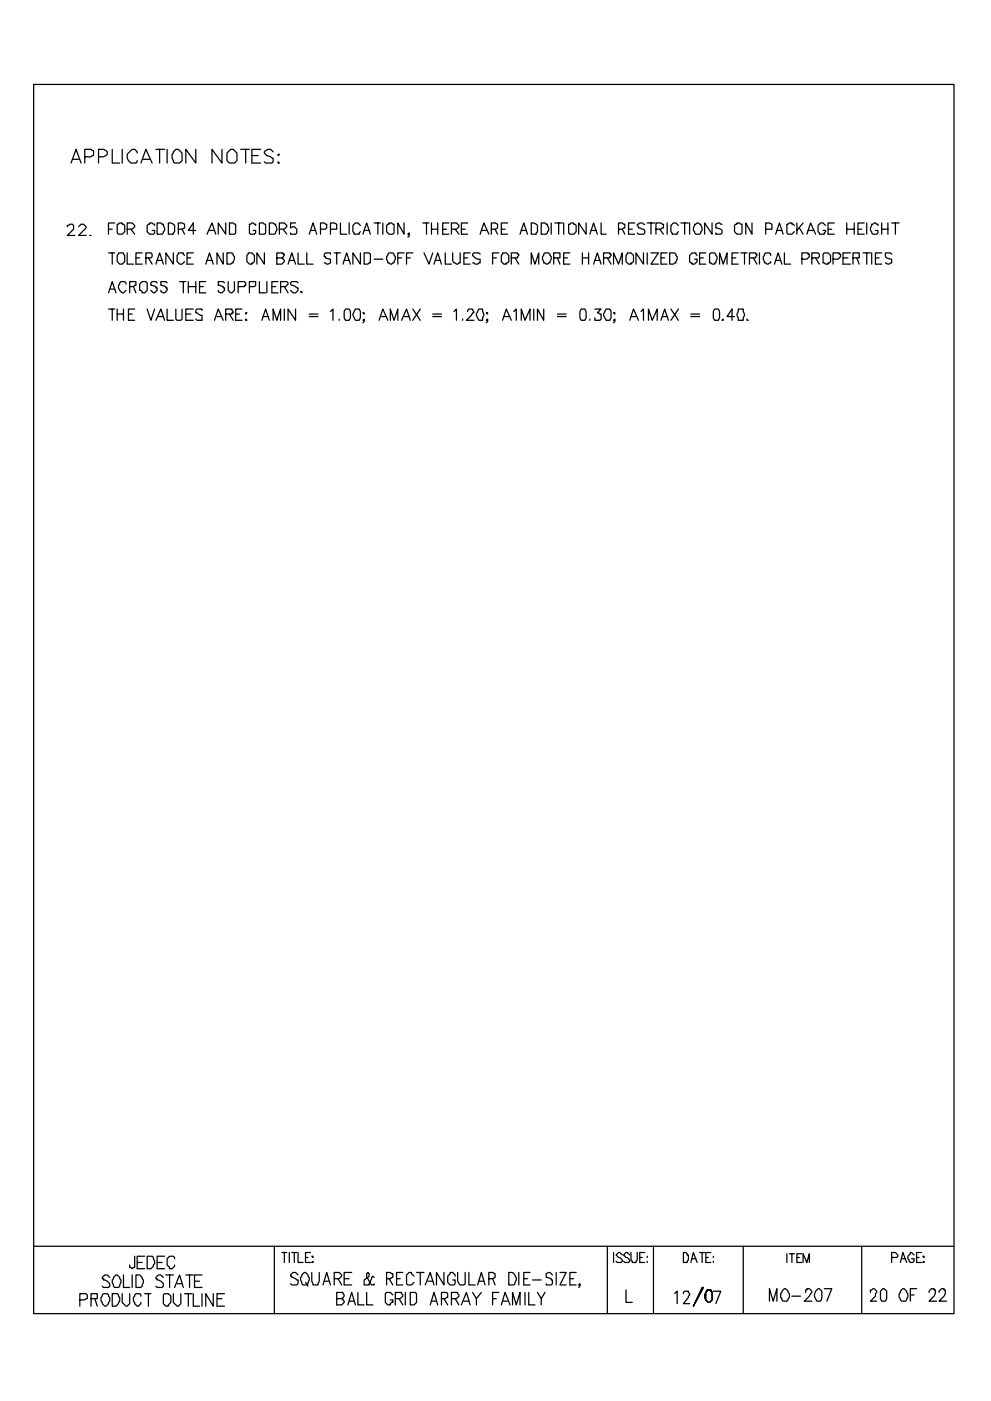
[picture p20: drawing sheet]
<svg xmlns="http://www.w3.org/2000/svg" width="210mm" height="297mm" viewBox="0 0 210 297" stroke-linecap="round" stroke-linejoin="round" font-family="sans-serif">
<g fill="none" stroke="#000" stroke-width=".26">
<path d="M7.1 17.9h195.3v260.6h-195.3zM15.1 34.6l1-2.9 1.1 2.9M15.3 33.8h1.4M18 33.2h1.3l.3-.2h.2v-1.1h-.2l-.3-.2h-1.3v2.9M20.9 33.2h1.1l.5-.2 .3-.3v-.5l-.8-.5h-1.1v2.9M23.8 31.7v2.9h1.6M25.9 31.7v2.9M29.1 32.5v-.3l-.5-.5h-.6l-1 1v.8l.8 1.1h1l.3-.3v-.3M29.9 34.6l1.1-2.9 1.3 2.9M30.4 33.8h1.3M33.1 31.7h1.8M33.9 31.7v2.9"/>
<path d="M35.5 31.7v2.9M36.8 32.2l.5-.5h.5l.8 .8v1.5l-.5 .6h-1.1l-.2-.3-.3-.8v-.8l.3-.2zM41.5 31.7v2.9l-2.1-2.9v2.9M47.1 31.7v2.9l-2.1-2.9v2.9M48.2 32.5l.7-.8h.6l.8 .8v1.5l-.6 .6h-1l-.5-.6zM51.1 31.7h1.8M52.1 31.7v2.9M53.4 33h1.4M55.3 31.7h-1.9v2.9h1.9M57.9 32.2l-.5-.5a1.02 1.02 0 0 0-1.3 .8l.5 .5 1.3 .5v.8l-.2 .3h-1.3l-.3-.3M59 32.7h.3l-.3 .3zM59 34.3l.3 .3h-.3z"/>
<path d="M14.3 48.1v-.3h.3l.2-.3h.5l.3 .3v.8l-1.3 1.3h1.6M16.7 48.1l.5-.6h.5l.6 .6v.2l-1.6 1.6h1.6M19 49.9h.3M23 48.6h.8M23 53.6h1.3M23.8 53.6v2.4M24.3 47.3h-1.3v2.4M24.9 47.5h.2l.3-.2h.5v.2h.3l.3 .3v1.3l-.6 .6h-.8l-.2-.3zM25.1 53.6h1.1v.3l.3 .3v1.3l-.6 .5h-.5l-.5-.5v-1.3l.2-.3zM27 48.6h1l.6-.5v-.3l-.6-.5h-1v2.4M27 53.6v2.4h1.3M27.8 48.6l.8 1.1"/>
<path d="M28.8 54.7h.8M30.2 53.6h-1.4v2.4h1.4M31 54.7h1l.3-.3v-.5l-.3-.3h-1v2.4M31.5 54.7l.8 1.3M32.8 47.8v-.3h-.3l-.2-.2h-.6v.2h-.2l-.3 .3v1.3l.5 .6h.8l.3-.3v-.5h-.5M33.1 56l.8-2.4 .8 2.4M33.3 47.3h.8l.3 .2h.3l.2 1.4-.5 .8h-1.1zM33.3 60l-.2-.3h-.8l-.3 .3v.5l1.1 .3v.2h.2v.6l-.5 .5h-.3l-.5-.5M33.3 55.2h1.1M35.5 60l-.3-.3h-1.1v.8l1.1 .3v.2h.3v.6l-.6 .5-.8-.3v-.2M35.7 47.3h.5l.8 .5v1.3l-.2 .3v.3h-1.1zM36.8 53.6v2.4l-1.6-2.4v2.4"/>
<path d="M37.8 48.6h.8l.6-.3v-.8l-.6-.2h-.8v2.4M38.1 59.7h1.3M38.6 48.6l.6 1.1M38.9 59.7v2.4M39.2 54.2l-.3-.3v-.3h-1.1v.3l-.2 .3v1.3l.5 .5h.5l.6-.5M39.7 54.7h.8M40 59.7v2.4M41 53.6h-1.3v2.4h1.3M41.5 48.9h-1.5l1-1.6v2.4M41.5 59.7v2.4M43.7 56l.7-2.4 .8 2.4M43.7 59.7h-1.4v2.4h1.4"/>
<path d="M43.9 49.7l1.1-2.4 .8 2.4M43.9 55.2h1.1M44.4 48.9h1.1M47.4 53.6v2.4l-1.4-2.4v2.4M47.6 60l-.2-.3h-1.1v.8l1.1 .3v.2h.2v.6l-.5 .5-.8-.3v-.2M47.9 47.3v2.4l-1.6-2.4v2.4M48.2 53.6h1l.5 .8-.2 1.3h-.3l-.3 .3h-.7zM48.4 59.7v1.9l.5 .5h.3l.5-.5v-1.9M48.7 47.3h.8l.2 .2h.3v1.9l-.3 .3h-1zM52.7 53.6h.7l.6 .6v1.3l-.3 .2h-.3v.3h-.5l-.5-.5v-1.3l.3-.3zM54.2 47.8v-.3h-.2l-.3-.2-.8 .2v1.9l.3 .3h.8l.2-.3v-.5h-.5M55 47.3h.8l.3 .2h.3v1.9l-.3 .3h-1.1z"/>
<path d="M55 59.7v2.4h1.4M56.1 53.6v2.4l-1.6-2.4v2.4M56.6 59.7v2.4M57.1 47.3h.8l.3 .2h.3l.2 1.4-.5 .8h-1.1zM58.7 54.7h1.4l.2-.8h-.2v-.3h-1.4v2.4h1.1l.5-.5v-.3l-.5-.5M59 59.7h-1.3v2.4h1.3M59.3 48.6h1l.6-.5v-.3l-.6-.5h-1v2.4M60.1 48.6l.8 1.1M61.1 56l.8-2.4 .8 2.4M61.4 55.2h1M62.7 47.3h-1.1v1l.8-.2 .6 .5v.8l-.3 .3h-1.1v-.3M63.2 53.6v2.4h1.4"/>
<path d="M63.2 60l-.2-.3h-1.1l-.3 .3v.2l.3 .3 1.3 .5v.6l-.5 .5h-.5l-.6-.5M65.1 53.6v2.4h1.3M65.6 49.7l.8-2.4 .8 2.4M65.9 48.9h1M68 48.6h1.1l.2-.3v-.8h-.2l-.3-.2h-.8v2.4M70.1 48.6h1.3v-1.1l-.5-.2h-.8v2.4M70.1 53.9v-.3h-1l-.3 .3v.5h.3v.3l1 .2v.8l-.5 .3-.8-.3M70.9 53.6h1.3M71.4 53.6v2.4M72.2 47.3v2.4h1.4M72.8 56l.8-2.4 .7 2.4M73 55.2h1.1"/>
<path d="M74.1 47.3v2.4M76.5 47.8l-.6-.5h-.5l-.5 .5v1.3l.2 .3v.3h1.1v-.3l.3-.3M76.5 53.6v2.4l-1.6-2.4v2.4M77 49.7l.8-2.4 .8 2.4M77.3 53.6h1l.3 .3v1.8h-.3l-.2 .3h-.8zM77.3 48.9h1M79.4 47.3h1.3M79.4 54.9h1.8M80.2 47.3v2.4M81.2 47.3v2.4M82 47.8l.3-.3h.2v-.2h.6l.2 .2h.3v1.9l-.3 .3h-.8l-.5-.6zM82.5 53.6h.8l.6 .8-.3 1.3h-.3l-.2 .3-.8-.3-.3-.8v-.5z"/>
<path d="M84.4 54.7h.8M85.7 47.3v2.4l-1.3-2.4v2.4M85.7 53.6h-1.3v2.4M86.3 54.7h.7M86.8 49.7h-.3l.3-.3v.8h-.3M87.6 53.6h-1.3v2.4M89.7 47.3h1.3M90 53.6l1 2.4 .8-2.4M90.5 47.3v2.4M91.5 48.6h1.4M91.5 47.3v2.4M92.1 56l.8-2.4 .8 2.4"/>
<path d="M92.3 55.2h1.1M92.9 47.3v2.4M93.9 48.6h.8M94.5 53.6v2.4h1.3M95.2 47.3h-1.3v2.4h1.3M95.8 48.6h1l.6-.5v-.3l-.6-.5h-1v2.4M96 53.6v1.6l.3 .5h.3l.2 .3 .8-.3v-2.1M96.6 48.6l.8 1.1M97.9 48.6h.8M98.4 54.7h.8M99.2 47.3h-1.3v2.4h1.3M99.7 53.6h-1.3v2.4h1.3"/>
<path d="M101.9 49.7l.8-2.4 1 2.4M101.9 53.9l-.3-.3h-1.1l-.2 .3a1.42 1.42 0 0 0 1.6 1v.8h-.3l-.3 .3h-.5l-.3-.3h-.2M102.1 48.9h1.1M104.2 48.6h.8l.6-.3v-.8l-.6-.2h-.8v2.4M104.5 54.7h.8M105 48.6l.6 1.1M105.8 53.6h-1.3v2.4M106.4 48.6h.8M106.6 53.6h.8l.5 .6v1.3l-.2 .2h-.3v.3h-.5l-.5-.5v-1.3l.2-.3zM107.7 47.3h-1.3v2.4h1.3M108.5 54.7h1.3l.3-.8h-.3v-.3h-1.3v2.4M109.3 54.7l.8 1.3"/>
<path d="M110.3 49.7l.8-2.4 .8 2.4M110.6 48.9h1.1M112.7 47.3h.5l.8 .5v1.3l-.2 .3v.3h-1.1zM112.7 56v-2.4l.8 2.4 .8-2.4v2.4M114.8 47.3h.8l.3 .2h.3l.2 1.4-.5 .8h-1.1zM115.4 53.9a.94 .94 0 0 1 1.3 0v.3l.2 .2v.5l-.2 .8h-.3l-.2 .3-.8-.3-.3-.8v-.5l.3-.2zM116.9 47.3v2.4M117.5 54.7h1.3v-1.1h-1.3v2.4M117.7 47.3h1.6M118.3 54.7l.5 1.3M118.5 47.3v2.4M119.6 47.3v2.4"/>
<path d="M119.6 54.7h.8M120.6 47.5h.3l.3-.2h.5v.2h.3l.2 .3v1.3l-.5 .6h-.8l-.3-.3zM120.9 53.6h-1.3v2.4h1.3M123.6 54.7h1.3M123.6 53.6v2.4M124.4 47.3v2.4l-1.6-2.4v2.4M124.9 53.6v2.4M125.1 49.7l.8-2.4 .8 2.4M125.4 48.9h1.1M125.9 56l.8-2.4 .8 2.4M126.2 55.2h1.1M127.5 47.3v2.4h1.1"/>
<path d="M128.1 54.7h1.3l.2-.8h-.2v-.3h-1.3v2.4M128.9 54.7l.7 1.3M130.2 56v-2.4l1 2.4 .8-2.4v2.4M131.2 48.6h.8l.3-.3h.3v-.8h-.3l-.3-.2h-.8v2.4M132 48.6l.6 1.1M133.1 53.6h.8l.5 .6v1.3l-.3 .2h-.2v.3h-.6l-.5-.5v-1.3l.3-.3zM133.3 48.6h.8M134.7 47.3h-1.4v2.4h1.4M136.5 53.6v2.4l-1.6-2.4v2.4M136.8 47.5h-.3l-.2-.2h-.6l-.2 .2h-.3l.3 .8 1 .3 .3 .3v.5l-.3 .3h-1l-.3-.3M137.3 47.3h1.6M137.3 53.6v2.4"/>
<path d="M138.1 53.6h1.6l-1.6 2.4h1.6M138.1 47.3v2.4M139.2 48.6h1l.3-.3h.3v-.8h-.3l-.3-.2h-1v2.4M140 48.6l.8 1.1M140.2 54.7h.8M141.6 53.6h-1.4v2.4h1.4M141.6 47.3v2.4M142.1 53.6h1l.6 .8-.3 1.3h-.3l-.2 .3h-.8zM143.9 47.8l-.5-.5h-.5l-.6 .5v1.3l.3 .3v.3h1.1v-.3l.2-.3M144.5 47.3h1.5M145.3 47.3v2.4M146.3 47.3v2.4"/>
<path d="M147.4 47.5h.2l.3-.2 .8 .2 .3 1.4-.6 .8h-.8l-.2-.3v-.3l-.3-.2zM147.9 54.2l-.3-.3v-.3h-.8l-.5 .6v1.3l.3 .2h.2v.3h.6l.5-.5v-.6h-.5M148.4 54.7h.8M149.8 53.6h-1.4v2.4h1.4M150.5 53.9a.94 .94 0 0 1 1.4 0v.3l.2 .2v.5l-.2 .8h-.3v.3h-.5l-.3-.3h-.3zM151.1 47.3v2.4l-1.6-2.4v2.4M152.7 56v-2.4l.8 2.4 .8-2.4v2.4M153.2 47.5h-.3l-.2-.2-.8 .2v.8l1 .3 .3 .3v.5l-.3 .3h-1v-.3M155.3 54.7h.8M155.8 47.8l.3-.3h.3v-.2h.5l.3 .2h.2v1.9l-.2 .3h-.8l-.6-.6zM156.6 53.6h-1.3v2.4h1.3M157.2 53.6h1.3"/>
<path d="M158 53.6v2.4M159 54.7h1.3l.3-.8h-.3v-.3h-1.3v2.4M159.5 47.3v2.4l-1.3-2.4v2.4M159.8 54.7l.8 1.3M161.1 53.6v2.4M162.5 48.6h1.3v-1.1l-.6-.2h-.7v2.4M163.5 54.2v-.3l-.3-.3h-.7l-.6 .8 .3 1.3 .8 .3 .2-.3h.3v-.2M164.3 56l.8-2.4 .8 2.4M164.6 49.7l.8-2.4 .8 2.4M164.6 55.2h1M164.8 48.9h1.1M166.4 53.6v2.4h1.3"/>
<path d="M168.5 47.8l-.2-.3h-.3v-.2h-.5l-.3 .2h-.2v1.9l.2 .3h.8l.5-.6M169.1 47.3v2.4M169.6 48.3l.8 1.4M170.1 54.9h1.1l.5-.5v-.5h-.3v-.3h-1.3v2.4M170.4 47.3l-1.3 1.6M171.2 49.7l.8-2.4 1 2.4M171.4 48.9h1.1M172.2 54.7h1.4l.2-.3v-.5l-.2-.3h-1.4v2.4M173 54.7l.8 1.3M174.6 53.9l.3-.3h.8l.5 .6v1.3l-.3 .2h-.2v.3h-.5l-.3-.3h-.3zM175.2 47.8l-.6-.5h-.5l-.5 .5v1.3l.2 .3v.3h1.1l.3-.8h-.6M175.7 48.6h.8"/>
<path d="M176.7 54.9h1.1l.5-.5v-.5h-.2v-.3h-1.4v2.4M177 47.3h-1.3v2.4h1.3M178.9 54.7h1M179.7 48.6h1.5M179.7 47.3v2.4M180.4 53.6h-1.5v2.4h1.5M181 54.7h1.3v-1.1h-1.3v2.4M181.2 47.3v2.4M181.8 54.7l.5 1.3M182 48.6h.8M183.1 53.6h1.6M183.4 47.3h-1.4v2.4h1.4"/>
<path d="M183.9 47.3v2.4M183.9 53.6v2.4M184.9 53.6v2.4M185.7 54.7h.8M186.3 47.8v-.3h-.3l-.3-.2-.8 .2-.2 .8v.6l.2 .2v.3l.3 .3h.8l.3-.3v-.5h-.6M187.1 53.6h-1.4v2.4h1.4M187.1 48.6h1.3M187.1 47.3v2.4M188.4 47.3v2.4M189.2 53.9l-.3-.3h-1v.8l.2 .3 1.1 .2v.8h-.3l-.3 .3-.7-.3M189.2 47.3h1.6M190 47.3v2.4"/>
<path d="M23 62.1l.8-2.4 .8 2.4M23 65.5h1.3M23.3 61.3h1M23.8 65.5v2.4M24.9 65.5v2.4M24.9 66.6h1.3M26.2 65.5v2.4M26.7 60.2v-.2l-.2-.3h-.8l-.6 .8a1.42 1.42 0 0 0 1.1 1.6l.5-.5M27.3 66.6h.7M27.5 60.8h.8l.3-.3h.2v-.8h-1.3v2.4M28.3 60.8l.5 1.3M28.6 65.5h-1.3v2.4h1.3"/>
<path d="M29.6 60.2l.6-.5h.8l.2 .3v1.6l-.5 .5h-.5v-.3l-.3-.2h-.3zM31.2 65.5l.8 2.4 .8-2.4M33.1 67.9l1-2.4 .8 2.4M33.6 67.1h1.1M35.5 65.5v2.4h1.3M37.3 65.5v2.1l.3 .3h.8l.2-.3v-2.1M39.4 66.6h1.1M40 60.8h1.5M41 65.5h-1.6v2.4h1.6M42.3 60.8h.8M42.9 65.8v-.3h-1.1l-.3 .3v.5l1.4 .6v1h-1.1l-.3-.3M45.5 67.9l.8-2.4 1.1 2.4"/>
<path d="M46 67.1h.8M47.9 66.6h1.3v-.3h.3l-.3-.8h-1.3v2.4M48.7 66.6l.8 1.3M50 66.6h.8M50.5 60.8h1.4v-.3h.2v-.5l-.2-.3h-1.4v2.4M51.3 65.5h-1.3v2.4h1.3M52.1 66.3h.3l-.3 .3zM52.1 67.6l.3 .3h-.3zM52.9 60.8h1.1l.2-.3v-.8h-1.3v2.4M55.6 67.9l.8-2.4 .7 2.4M55.8 67.1h1.1M57.7 60.8h.8"/>
<path d="M57.9 67.9v-2.4l.8 2.4 .8-2.4v2.4M59.5 60.8h1.1l.5-.6v-.2l-.2-.3h-1.4v2.4M60.3 65.5v2.4M60.3 60.8l.8 1.3M62.7 65.5v2.4l-1.6-2.4v2.4M63.8 61.8h.2v.3zM65.6 66.6h1.9M65.6 67.1h1.9M70.1 66.1l.5-.6v2.4M72 67.6v.3M73.3 65.5h.8l.2 .6v1.3l-.2 .5h-.8l-.3-.5v-1.3zM75.4 65.5h.8l.3 .6v1.3l-.3 .5h-.8l-.5-1z"/>
<path d="M77 66.3h.3v.3zM77.3 67.9h-.3l.3-.3v.6l-.3 .2M80.4 67.9l.8-2.4 1.1 2.4M81 67.1h.8M82.8 67.9v-2.4l.8 2.4 .8-2.4v2.4M85.2 67.9l1.1-2.4 .7 2.4M85.7 67.1h1.1M87.6 65.5l1.6 2.4M89.2 65.5l-1.6 2.4M91.8 66.6h1.9M91.8 67.1h1.9M96.3 66.1l.5-.6v2.4"/>
<path d="M98.2 67.6v.3M99.2 66.1v-.3l.3-.3h.8l.2 .8h-.2l-.3 .6-1 1h1.5M101.6 65.5h.8v.6l.3 .5-.3 1.3h-.8l-.5-1zM103.2 66.3h.3v.3zM103.5 67.9h-.3l.3-.3v.6l-.3 .2M106.6 67.9l.8-2.4 1.1 2.4M106.9 67.1h1M109 66.1l.5-.6v2.4M110.6 67.9v-2.4l.8 2.4 1-2.4v2.4M113.2 65.5v2.4M115.4 65.5v2.4l-1.4-2.4v2.4M118.3 66.6h1.8"/>
<path d="M118.3 67.1h1.8M123.3 65.5h.8l.3 .6v1.3l-.3 .5h-.8l-.3-.5v-1.3zM125.1 67.6v.3M126.2 65.5h1.3l-.8 .8 .8 .3v1l-.2 .3h-1.1v-.5M128.6 65.5h.8l.2 .6v1.3l-.2 .5h-.8l-.5-1zM130.2 66.3h.2v.3zM130.4 67.9h-.2l.2-.3v.6l-.2 .2M133.6 67.9l.8-2.4 1.1 2.4M133.9 67.1h1M136 66.1l.5-.6v2.4M137.6 67.9v-2.4l.8 2.4 1-2.4v2.4M140.2 67.9l.8-2.4 .8 2.4"/>
<path d="M140.5 67.1h1.1M142.3 65.5l1.6 2.4M143.9 65.5l-1.6 2.4M146.6 66.6h1.8M146.6 67.1h1.8M151.6 65.5h.8l.3 .6v1.3l-.3 .5h-.8l-.3-.5v-1.3zM153.5 67.6l-.3 .3h.3M155.8 67.1h-1.5l1-1.6v2.4M156.6 65.5h1.1v.6l.3 .5-.3 1.3h-1.1v-.5l-.2-.5zM158.5 67.6v.3h.2M7.1 264.2h195.3M16.9 275.6h1.1l.3-.3h.2v-.8l-.2-.2h-1.4v2.6"/>
<path d="M19.3 275.3h1.3v-1h-1.3v2.6M20.1 275.3l.5 1.6M21.7 274.5a.94 .94 0 0 1 1.3 0v.3l.3 .3v.8l-.8 1h-.3l-.5-.5v-.3l-.3-.2v-.8l.3-.3zM23.3 270.8l-.5-.5h-.6l-.5 .5v.3h.3v.3a1.32 1.32 0 0 1 1.3 1.3l-.3 .3h-1l-.3-.3M23.8 274.3h1.1l.5 .8v.8l-.8 1h-.8zM24.1 270.8l.5-.5h.3l.5 .5v.3l.3 .3v.5l-.3 .8-.3 .3h-.8l-.2-.3-.3-.8v-.5l.3-.3zM25.9 274.3v1.8l.8 .8h.3l.5-.5v-2.1M26.2 270.3v2.7h1.3M28 270.3v2.7M28.6 266.3v2.4h-.3l-.3 .3-.2-.3h-.3v-.5M28.8 270.3h.8l.8 1.1-.2 1.3-.3 .3h-1.1zM29.1 267.7h1.1"/>
<path d="M29.9 274.8v-.3l-.3-.2h-.8l-.5 .8v.8l.8 1h.3l.5-.5v-.3M30.7 266.3h-1.6v2.7h1.6M30.7 274.3h1.3M31.2 266.3h1.1l.2 .3 .3 .8v.5l-.3 .3v.3l-.5 .5h-.8zM31.5 274.3v2.6M33.3 267.7h1.1M34.7 274.5l.2-.2h.8l.5 .5v1.3l-.5 .6v.2h-.5l-.5-.5zM34.7 270.8l-.6-.5h-.5l-.5 .5v.3h.2v.3a1.32 1.32 0 0 1 1.4 1.3l-.3 .3h-1.1l-.2-.3M34.9 266.3h-1.6v2.7h1.6M35.2 270.3h1.6M36 270.3v2.7M36.8 274.3v1.8l.8 .8h.2l.6-.5v-2.1"/>
<path d="M37 266.9v-.3l-.2-.3h-.8l-.5 .6v1.3l.5 .5v.3h.5l.5-.5v-.3M37 273l1.1-2.7 .8 2.7M37.6 272.2h1M39.2 274.3h1.5M39.4 270.3h1.6M40 274.3v2.6M40.2 270.3v2.7M41 274.3v2.6h1.3M41.3 271.6h1M42.9 270.3h-1.6v2.7h1.6M42.9 274.3v2.6M45.2 274.3v2.6l-1.5-2.6v2.6"/>
<path d="M46 275.3h1.1M47.6 274.3h-1.6v2.6h1.6M58.2 264.2v14.3M59.8 265.6h1.1M60.3 265.6v2.1M61.4 265.6v2.1M61.9 265.6h1.1M62.4 265.6v2.1M63.2 270.3l-.5-.5h-.5l-.6 .5v.3h.3v.2l1.3 .6v.8l-.2 .2h-1.1l-.3-.2M63.2 265.6v2.1h1.1M64 270.3l.6-.5h.2l.8 1v.6l-.2 .8-.3 .2h-.8l-.3-.2-.2-.8v-.6l.2-.2zM64.8 271.9l.6 .8"/>
<path d="M64.8 266.6h.6M65.9 265.6h-1.1v2.1h1.1M66.1 266.3h.3v.3zM66.1 267.7l.3-.3v.3zM66.1 269.8v1.8l.3 .8h1.1l.2-.8v-1.8M68.5 272.4l.8-2.6 .8 2.6M68.8 271.6h1M70.9 271.1h1.1l.5-.5v-.3l-.5-.5h-1.1v2.6M71.4 275.3h1.1l.5-.5-.2-.8h-1.4v2.7h1.1l.5-.6-.2-.8h-.3M71.7 271.1l.8 1.3M73 271.1h1.1M73.8 276.7l.8-2.7 .8 2.7"/>
<path d="M74.1 275.9h1M74.6 269.8h-1.6v2.6h1.6M75.9 274v2.7h1.4M77.8 274v2.7h1.3M79.4 270.8l-.3-.2-.3 .2-.5 1.6h-1v-1l1-.8v-.5l-.2-.3-.3 .3v.7l1 1.6h.6v-.2M82 271.1h.8l.3-.3h.2v-.7h-.2l-.3-.3h-.8v2.6M82.5 271.1l.8 1.3M83.3 274.5l-.5-.5h-.8l-.2 .3v1.8l.5 .6h.5v-.3l.3-.3h.2v-.5h-.5M83.9 275.3h1l.6-.5-.3-.8h-1.3v2.7M84.1 271.1h.8M84.7 275.3l.8 1.4M85.5 269.8h-1.4v2.6h1.4"/>
<path d="M86 274v2.7M87 274h1.1l.3 .3v1.8l-.6 .6h-.8zM87.8 270.6l-.5-.5v-.3h-.5l-.5 .5v1.9l.2 .2h.8l.5-.5M88.4 269.8h1.6M89.2 269.8v2.6M90.2 272.4l1.1-2.6 .8 2.6M90.8 271.6h1M91.3 276.7l.8-2.7 .8 2.7M91.5 275.9h1.1M93.7 275.3h.8l.2-.2h.3v-.8l-.3-.3h-1v2.7M94.2 269.8v2.6l-1.6-2.6v2.6M94.2 275.3l.8 1.4"/>
<path d="M95.8 275.3h1l.6-.5-.3-.8h-1.3v2.7M96.6 270.6v-.3l-.6-.5h-.5v.3l-.5 .5v1.3l.5 .5h.8l.3-.2v-.8h-.6M96.6 275.3l.8 1.4M97.1 269.8v1.8l.5 .8h.8l.3-.2v-2.4M97.9 276.7l1.1-2.7 .7 2.7M98.4 275.9h1.1M99.5 269.8v2.6h1.3M100.3 274l.8 1.3 1-1.3M101.1 275.3v1.4M101.3 272.4l.8-2.6 .8 2.6M101.6 271.6h1.1M103.7 271.1h.8l.5-.3v-.7l-.5-.3h-.8v2.6"/>
<path d="M104.5 271.1l.5 1.3M104.5 275.3h.8M105.8 274h-1.3v2.7M106.4 276.7l.8-2.7 1 2.7M106.6 275.9h1.1M107.9 269.8h.8l.8 1v.6l-.2 .8-.3 .2h-1.1zM108.7 276.7v-2.7l.8 2.7 .8-2.7v2.7M110.1 269.8v2.6M111.1 271.1h.8M111.4 274v2.7M112.2 274v2.7h1.3M112.4 269.8h-1.3v2.6h1.3"/>
<path d="M113 271.4h1.8M114 274l.8 1.3 .8-1.3M114.8 275.3v1.4M117.2 270.3l-.5-.5-.8 .3v.7l1 .3v.3h.3v.8l-.3 .2h-1v-.2M118 269.8v2.6M118.8 269.8h1.3l-1.3 2.6h1.3M120.9 271.1h.8M122.2 269.8h-1.3v2.6h1.3M123 272.4h-.2l.2-.2v.5l-.2 .3M128.9 264.2v14.3M130.2 265.6v2.1M132 266.1l-.5-.5h-.3l-.5 .5 1.3 1v.3l-.2 .3h-.8l-.3-.3"/>
<path d="M132.8 273.5v2.6h1.3M133.6 266.1l-.5-.5h-.3l-.5 .5 1.3 1v.3l-.3 .3h-.7l-.3-.3M133.9 265.6v1.5l.2 .3v.3h.8v-.3l.3-.3v-1.5M135.7 266.6h.6M136.8 265.6h-1.1v2.1h1.1M137.3 266.3v.3zM137.3 267.4v.3zM138.6 264.2v14.3M143.1 274.3l.6-.5v2.6M145 265.6h.5l.3 .2v.3h.2v1l-.2 .3v.3h-.8zM145 274.3v-.3l.3-.2h.7l.3 .7-1.3 1.9h1.3M146.6 267.7l.5-2.1 .8 2.1"/>
<path d="M146.8 266.9h.8M148.4 265.6h1.1M149 265.6v2.1M149.8 266.6h.5M150.8 265.6h-1v2.1h1M151.3 266.3v.3zM151.3 267.4v.3zM151.3 273.8h1.6l-1 2.6M157.7 264.2v14.3M163.2 275.9v-2.7l.8 2.7 .8-2.7v2.7M165.9 273.8l.5-.6h.3l.5 .6v.2l.3 .3v.8l-.5 .8h-.8l-.3-.3v-.3l-.3-.2v-.8l.3-.3zM167 265.8v1.9"/>
<path d="M167.5 265.8h1M168 265.8v1.9M168 274.8h1.9M169.1 266.6h.5M170.1 265.8h-1v1.9h1M170.4 267.7v-1.9l.8 1.9 .5-1.9v1.9M170.9 274v-.5h.3v-.3h.5l.5 .6v.2l-.5 .8-1 1.1h1.5M173 273.8l.6-.6h.2l.6 .6v1.5l-.3 .6h-.8l-.5-1.1zM174.9 273.2h1.6l-1.1 2.7M182.8 264.2v14.3M184.7 274v-.5h.2l.3-.3h.3l.5 .6v.2l-.3 .3v.5l-1 1.1h1.3M186.8 273.8l.5-.6h.3l.5 .6v1.5l-.2 .6h-.8l-.3-.6z"/>
<path d="M189.2 266.6h1l.3-.3v-.2l-.5-.5h-.8v2.1M191 273.8l.6-.6h.2l.6 .6v.2l.2 .3v.8l-.5 .8h-.8l-.3-.3v-.3l-.2-.2v-.8l.2-.3zM191 267.7l.6-2.1 .8 2.1M191.3 266.9h.8M193.1 274.5h.8M193.9 266.1l-.5-.5h-.3v.2l-.5 .5v.6l.5 .8h.6l.2-.3v-.5h-.5M194.5 273.2h-1.4v2.7M194.5 266.6h.5M195.5 265.6h-1v2.1h1M195.8 266.3h.3v.3zM196.1 267.4v.3h-.3zM197.1 274v-.2l.5-.6h.6v.3h.2v.8l-.2 .5-1.1 1.1h1.6"/>
<path d="M199.2 274v-.2l.6-.6h.5v.3h.3v.8l-.3 .5-1.1 1.1h1.6"/>
</g>
<g fill="#000" stroke="#000" stroke-width=".26">
<path d="M149.2 273l-2.1 3.9zM149.5 275.1l.3 .5zM149.8 275.6l.2 .3zM149.8 274l-.3 .5zM150 275.9l.3 .2zM150 273.8l-.2 .2zM150.3 276.1h.2zM150.3 273.5h.2zM150 273.5h.3zM150.5 273.5h.3zM150.8 275.9l-.3 .2zM150.8 273.8l.3 .2z"/>
<path d="M151.1 275.6l-.3 .3zM151.1 275.1v.5zM151.1 274.5v.6zM151.1 274v.5z"/>
<path d="M149 273h.2l-2.1 3.9z" fill-rule="evenodd"/>
<path d="M149.5 274.5h.3l-.3 .6z" fill-rule="evenodd"/>
<path d="M149.5 275.1h.3v.5z" fill-rule="evenodd"/>
<path d="M149.8 274.5v.6h-.3z" fill-rule="evenodd"/>
<path d="M149.8 274v.5h-.3z" fill-rule="evenodd"/>
<path d="M150 273.5v.3l-.2 .2z" fill-rule="evenodd"/>
<path d="M150 273.5h.3l-.3 .3z" fill-rule="evenodd"/>
<path d="M150.5 273.5h.3v.3z" fill-rule="evenodd"/>
<path d="M150.8 273.5l.3 .5-.3-.2z" fill-rule="evenodd"/>
</g>
</svg>
